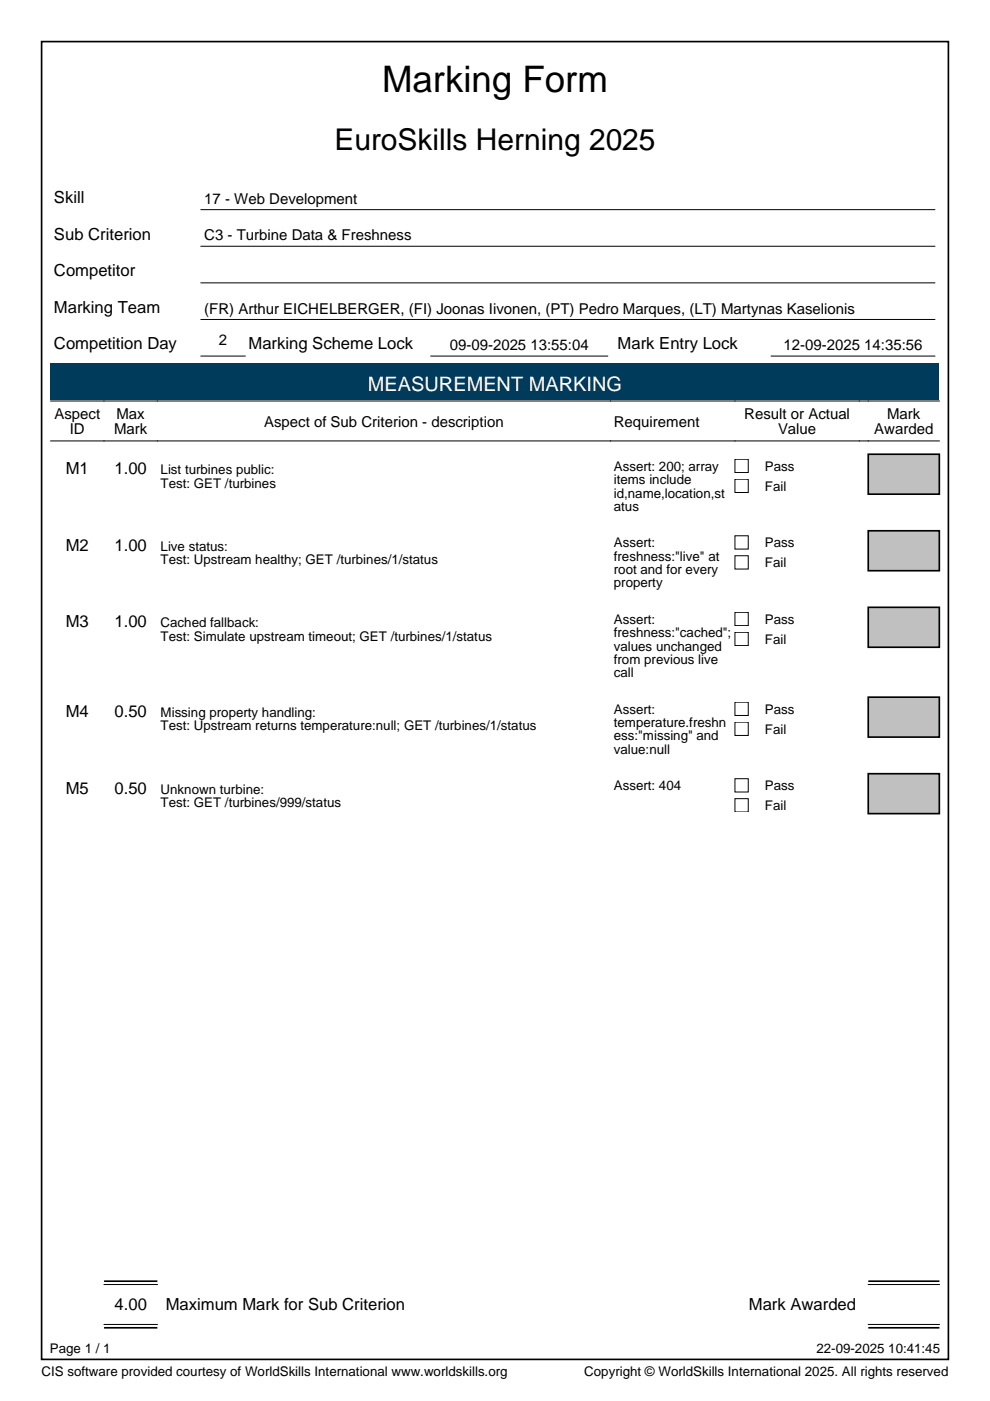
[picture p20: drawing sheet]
<svg xmlns="http://www.w3.org/2000/svg" width="210mm" height="297mm" viewBox="0 0 210 297" stroke-linecap="round" stroke-linejoin="round" font-family="sans-serif">
<defs><g id="words">
<text font-size="7.8" x="81" y="19.4">Marking Form</text>
<text font-size="6.3" x="70.9" y="31.7">EuroSkills Herning 2025</text>
<text font-size="4.2" fill="#fff" x="78" y="82.9">MEASUREMENT MARKING</text>
<g font-size="3.5">
<text x="11.4" y="43">Skill</text>
<text x="11.4" y="50.8">Sub Criterion</text>
<text x="11.4" y="58.6">Competitor</text>
<text x="11.4" y="66.3">Marking Team</text>
<text x="11.4" y="74.1">Competition Day</text>
<text x="52.7" y="74.1">Marking Scheme Lock</text>
<text x="131" y="74.1">Mark Entry Lock</text>
<text x="13.9" y="100.5">M1</text>
<text x="24.3" y="100.5">1.00</text>
<text x="13.9" y="116.8">M2</text>
<text x="24.3" y="116.8">1.00</text>
<text x="13.9" y="133">M3</text>
<text x="24.3" y="133">1.00</text>
<text x="13.9" y="152">M4</text>
<text x="24.3" y="152">0.50</text>
<text x="13.9" y="168.3">M5</text>
<text x="24.3" y="168.3">0.50</text>
<text x="24.3" y="277.8">4.00</text>
<text x="35.1" y="277.8">Maximum Mark for Sub Criterion</text>
<text x="158.8" y="277.8">Mark Awarded</text>
</g>
<g font-size="3.2">
<text x="43.3" y="43.2">17 - Web Development</text>
<text x="43.3" y="51">C3 - Turbine Data &amp; Freshness</text>
<text x="43.3" y="66.5">(FR) Arthur EICHELBERGER, (FI) Joonas Iivonen, (PT) Pedro Marques, (LT) Martynas Kaselionis</text>
<text x="46.4" y="73.2">2</text>
<text x="95.4" y="74.3">09-09-2025 13:55:04</text>
<text x="166.1" y="74.3">12-09-2025 14:35:56</text>
<text x="11.5" y="88.9">Aspect</text>
<text x="24.7" y="88.9">Max</text>
<text x="157.8" y="88.9">Result or Actual</text>
<text x="188.1" y="88.9">Mark</text>
<text x="14.8" y="92.1">ID</text>
<text x="24.2" y="92.1">Mark</text>
<text x="56" y="90.5">Aspect of Sub Criterion - description</text>
<text x="130.2" y="90.5">Requirement</text>
<text x="165" y="92.1">Value</text>
<text x="185.4" y="92.1">Awarded</text>
</g>
<g font-size="2.8">
<text x="34.1" y="100.5">List turbines public:</text>
<text x="130.2" y="99.8">Assert: 200; array</text>
<text x="162.2" y="99.8">Pass</text>
<text x="34.1" y="103.4">Test: GET /turbines</text>
<text x="130.2" y="102.7">items include</text>
<text x="130.2" y="105.5">id,name,location,st</text>
<text x="162.2" y="104.1">Fail</text>
<text x="130.2" y="108.3">atus</text>
<text x="34.1" y="116.8">Live status:</text>
<text x="34.1" y="119.6">Test: Upstream healthy; GET /turbines/1/status</text>
<text x="130.2" y="116.1">Assert:</text>
<text x="130.2" y="118.9">freshness:&quot;live&quot; at</text>
<text x="162.2" y="116.1">Pass</text>
<text x="130.2" y="121.7">root and for every</text>
<text x="130.2" y="124.5">property</text>
<text x="162.2" y="120.3">Fail</text>
<text x="34.1" y="133">Cached fallback:</text>
<text x="34.1" y="135.8">Test: Simulate upstream timeout; GET /turbines/1/status</text>
<text x="130.2" y="132.3">Assert:</text>
<text x="130.2" y="135.1">freshness:&quot;cached&quot;;</text>
<text x="130.2" y="137.9">values unchanged</text>
<text x="162.2" y="132.3">Pass</text>
<text x="162.2" y="136.5">Fail</text>
<text x="130.2" y="140.8">from previous live</text>
<text x="130.2" y="143.6">call</text>
<text x="34.1" y="152">Missing property handling:</text>
<text x="34.1" y="154.9">Test: Upstream returns temperature:null; GET /turbines/1/status</text>
<text x="130.2" y="151.3">Assert:</text>
<text x="130.2" y="154.2">temperature.freshn</text>
<text x="162.2" y="151.3">Pass</text>
<text x="162.2" y="155.6">Fail</text>
<text x="130.2" y="157">ess:&quot;missing&quot; and</text>
<text x="130.2" y="159.8">value:null</text>
<text x="130.2" y="167.6">Assert: 404</text>
<text x="162.2" y="167.6">Pass</text>
<text x="34.1" y="168.3">Unknown turbine:</text>
<text x="34.1" y="171.1">Test: GET /turbines/999/status</text>
<text x="162.2" y="171.8">Fail</text>
<text x="10.6" y="286.8">Page 1 / 1</text>
<text x="173.1" y="286.8">22-09-2025 10:41:45</text>
<text x="8.8" y="291.7">CIS software provided courtesy of WorldSkills International www.worldskills.org</text>
<text x="123.9" y="291.7">Copyright © WorldSkills International 2025. All rights reserved</text>
</g>
</g></defs>
<path d="M10.7 76.9h188.5v7.8h-188.5z" fill="#003b5c"/>
<g fill="#c0c0c0">
<path d="M184.1 96.3h15.1v8.5h-15.1z"/>
<path d="M184.1 112.5h15.1v8.5h-15.1z"/>
<path d="M184.1 128.8h15.1v8.4h-15.1z"/>
<path d="M184.1 147.8h15.1v8.5h-15.1z"/>
<path d="M184.1 164h15.1v8.5h-15.1z"/>
</g>
<g fill="none" stroke="#000" stroke-width=".21">
<path d="M42.6 44.4h155.6M42.6 52.2h155.6M42.6 60h155.6M42.6 67.7h155.6M42.6 75.5h9.4M91.3 75.5h37.5M163.5 75.5h34.7M10.7 93.5h188.5M10.7 85h188.5M155.8 97.4h2.8v2.8h-2.8zM155.8 101.6h2.8v2.8h-2.8zM155.8 113.6h2.8v2.8h-2.8z"/>
<path d="M155.8 117.8h2.8v2.8h-2.8zM155.8 129.8h2.8v2.8h-2.8zM155.8 134.1h2.8v2.8h-2.8zM155.8 148.9h2.8v2.8h-2.8zM155.8 153.1h2.8v2.8h-2.8zM155.8 165.1h2.8v2.8h-2.8zM155.8 169.3h2.8v2.9h-2.8zM22.1 272.3h11.3M184.1 272.3h15.1M22.1 280.8h11.3M184.1 280.8h15.1"/>
</g>
<path d="M8.8 8.8h192.3v279.4h-192.3zM184.1 96.3h15.1v8.5h-15.1zM184.1 112.5h15.1v8.5h-15.1zM184.1 128.8h15.1v8.4h-15.1zM184.1 147.8h15.1v8.5h-15.1zM184.1 164h15.1v8.5h-15.1zM22.1 271.6h11.3M184.1 271.6h15.1M22.1 281.5h11.3M184.1 281.5h15.1" fill="none" stroke="#000" stroke-width=".35"/>
<use href="#words"/>
</svg>
